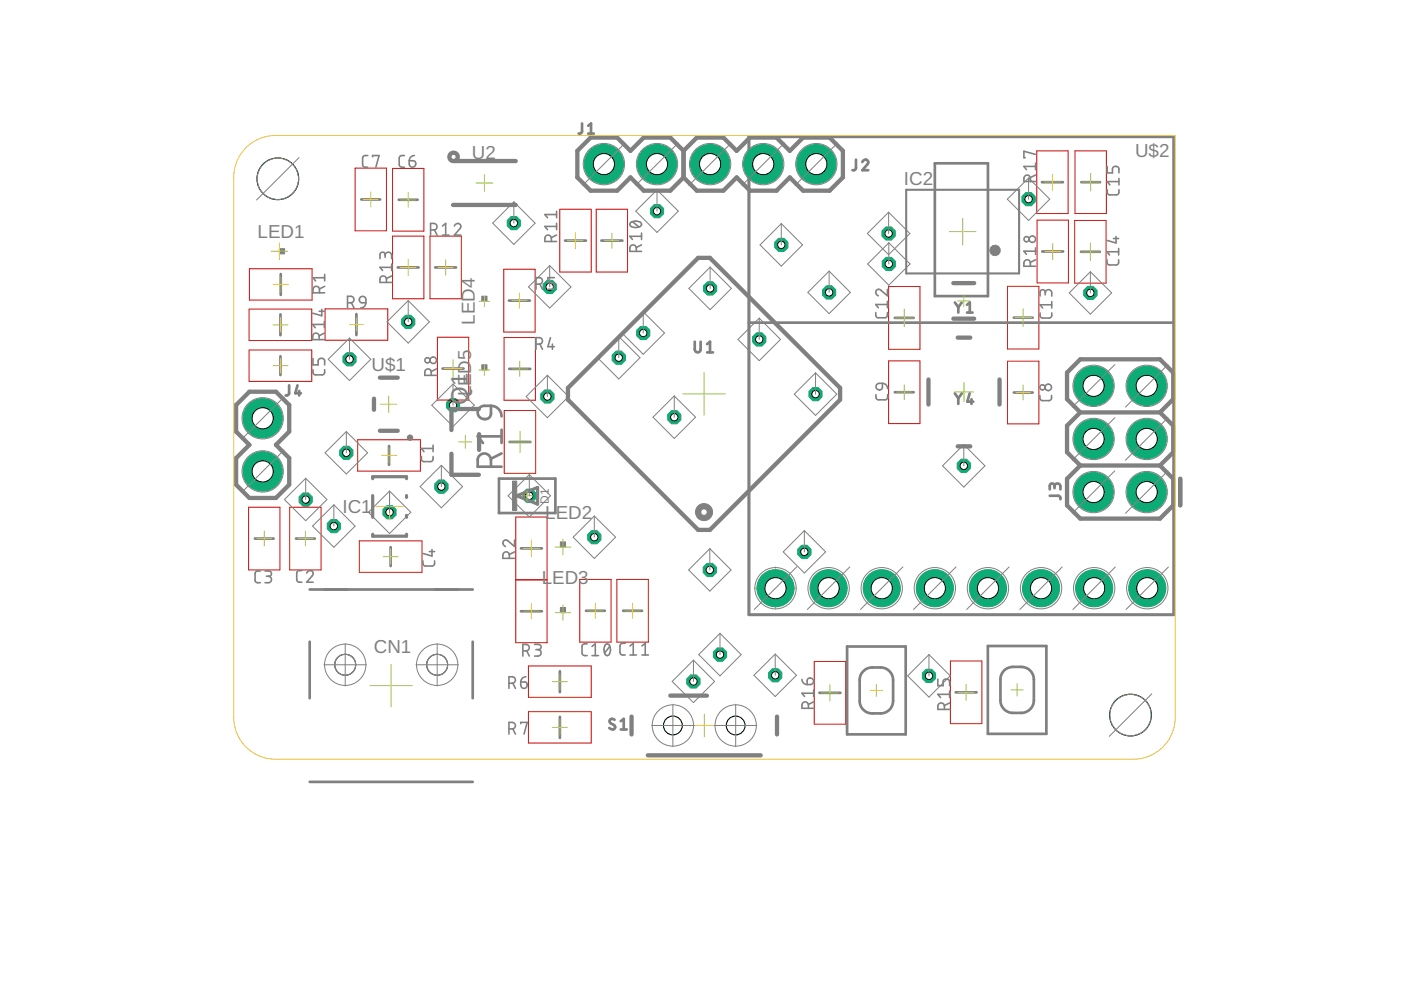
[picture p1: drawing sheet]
<svg xmlns="http://www.w3.org/2000/svg" width="297mm" height="210mm" viewBox="0 0 297 210" stroke-linecap="round" stroke-linejoin="round" font-family="sans-serif">
<defs><g id="words">
<text font-size="5.1" fill="#808080" x="99.2" y="85.8" transform="rotate(-90 99.2 85.8)">Q1</text>
<g font-size="4" fill="#808080">
<text x="100" y="33.6">U2</text>
<text x="240.6" y="33.3">U$2</text>
<text x="191.7" y="39.3">IC2</text>
<text x="54.6" y="50.5">LED1</text>
<text x="100.7" y="68.8" transform="rotate(-90 100.7 68.8)">LED4</text>
<text x="78.8" y="78.6">U$1</text>
<text x="99.9" y="84.1" transform="rotate(-90 99.9 84.1)">LED5</text>
<text x="72.6" y="108.7">IC1</text>
<text x="115.6" y="110">LED2</text>
<text x="114.9" y="123.9">L</text>
<text x="117.1" y="123.9">ED3</text>
<text x="79.2" y="138.4">CN1</text>
</g>
<text font-size="2.5" fill="#808080" x="116.3" y="106.8" transform="rotate(-90 116.3 106.8)">D1</text>
</g></defs>
<path d="M250.2 101.5v5.6" fill="none" stroke="#808080" stroke-width=".91"/>
<path d="M158.8 29h90.1v101.3h-90.1z" fill="none" stroke="#808080" stroke-width=".57"/>
<circle cx="161" cy="72" r="1.51" fill="#0dab76" stroke="#0dab76" stroke-width=".21"/>
<circle cx="161" cy="72" r=".78" fill="#fff" stroke="#000" stroke-width=".21"/>
<circle cx="231.2" cy="62.1" r="1.51" fill="#0dab76" stroke="#0dab76" stroke-width=".21"/>
<circle cx="231.2" cy="62.1" r=".78" fill="#fff" stroke="#000" stroke-width=".21"/>
<circle cx="218.1" cy="42.2" r="1.51" fill="#0dab76" stroke="#0dab76" stroke-width=".21"/>
<circle cx="218.1" cy="42.2" r=".78" fill="#fff" stroke="#000" stroke-width=".21"/>
<circle cx="152.7" cy="138.8" r="1.51" fill="#0dab76" stroke="#0dab76" stroke-width=".21"/>
<circle cx="152.7" cy="138.8" r=".78" fill="#fff" stroke="#000" stroke-width=".21"/>
<circle cx="170.5" cy="117" r="1.51" fill="#0dab76" stroke="#0dab76" stroke-width=".21"/>
<circle cx="170.5" cy="117" r=".78" fill="#fff" stroke="#000" stroke-width=".21"/>
<circle cx="143" cy="88.5" r="1.51" fill="#0dab76" stroke="#0dab76" stroke-width=".21"/>
<circle cx="143" cy="88.5" r=".78" fill="#fff" stroke="#000" stroke-width=".21"/>
<circle cx="96.1" cy="85.9" r="1.51" fill="#0dab76" stroke="#0dab76" stroke-width=".21"/>
<circle cx="96.1" cy="85.9" r=".78" fill="#fff" stroke="#000" stroke-width=".21"/>
<circle cx="164.4" cy="143.2" r="1.51" fill="#0dab76" stroke="#0dab76" stroke-width=".21"/>
<circle cx="164.4" cy="143.2" r=".78" fill="#fff" stroke="#000" stroke-width=".21"/>
<circle cx="73.4" cy="96" r="1.51" fill="#0dab76" stroke="#0dab76" stroke-width=".21"/>
<circle cx="73.4" cy="96" r=".78" fill="#fff" stroke="#000" stroke-width=".21"/>
<circle cx="86.6" cy="68.2" r="1.51" fill="#0dab76" stroke="#0dab76" stroke-width=".21"/>
<circle cx="86.6" cy="68.2" r=".78" fill="#fff" stroke="#000" stroke-width=".21"/>
<circle cx="64.8" cy="105.9" r="1.51" fill="#0dab76" stroke="#0dab76" stroke-width=".21"/>
<circle cx="64.8" cy="105.9" r=".78" fill="#fff" stroke="#000" stroke-width=".21"/>
<circle cx="93.6" cy="103.2" r="1.51" fill="#0dab76" stroke="#0dab76" stroke-width=".21"/>
<circle cx="93.6" cy="103.2" r=".78" fill="#fff" stroke="#000" stroke-width=".21"/>
<circle cx="82.6" cy="108.6" r="1.51" fill="#0dab76" stroke="#0dab76" stroke-width=".21"/>
<circle cx="82.6" cy="108.6" r=".78" fill="#fff" stroke="#000" stroke-width=".21"/>
<circle cx="126" cy="113.9" r="1.51" fill="#0dab76" stroke="#0dab76" stroke-width=".21"/>
<circle cx="126" cy="113.9" r=".78" fill="#fff" stroke="#000" stroke-width=".21"/>
<circle cx="74.1" cy="76.2" r="1.51" fill="#0dab76" stroke="#0dab76" stroke-width=".21"/>
<circle cx="74.1" cy="76.2" r=".78" fill="#fff" stroke="#000" stroke-width=".21"/>
<circle cx="70.8" cy="111.5" r="1.51" fill="#0dab76" stroke="#0dab76" stroke-width=".21"/>
<circle cx="70.8" cy="111.5" r=".78" fill="#fff" stroke="#000" stroke-width=".21"/>
<circle cx="175.8" cy="62" r="1.51" fill="#0dab76" stroke="#0dab76" stroke-width=".21"/>
<circle cx="175.8" cy="62" r=".78" fill="#fff" stroke="#000" stroke-width=".21"/>
<circle cx="204.3" cy="98.8" r="1.51" fill="#0dab76" stroke="#0dab76" stroke-width=".21"/>
<circle cx="204.3" cy="98.8" r=".78" fill="#fff" stroke="#000" stroke-width=".21"/>
<circle cx="172.9" cy="83.6" r="1.51" fill="#0dab76" stroke="#0dab76" stroke-width=".21"/>
<circle cx="172.9" cy="83.6" r=".78" fill="#fff" stroke="#000" stroke-width=".21"/>
<circle cx="197" cy="143.3" r="1.51" fill="#0dab76" stroke="#0dab76" stroke-width=".21"/>
<circle cx="197" cy="143.3" r=".78" fill="#fff" stroke="#000" stroke-width=".21"/>
<circle cx="150.5" cy="120.8" r="1.51" fill="#0dab76" stroke="#0dab76" stroke-width=".21"/>
<circle cx="150.5" cy="120.8" r=".78" fill="#fff" stroke="#000" stroke-width=".21"/>
<circle cx="116.1" cy="84.1" r="1.51" fill="#0dab76" stroke="#0dab76" stroke-width=".21"/>
<circle cx="116.1" cy="84.1" r=".78" fill="#fff" stroke="#000" stroke-width=".21"/>
<circle cx="131.2" cy="75.8" r="1.51" fill="#0dab76" stroke="#0dab76" stroke-width=".21"/>
<circle cx="131.2" cy="75.8" r=".78" fill="#fff" stroke="#000" stroke-width=".21"/>
<circle cx="108.9" cy="47.3" r="1.51" fill="#0dab76" stroke="#0dab76" stroke-width=".21"/>
<circle cx="108.9" cy="47.3" r=".78" fill="#fff" stroke="#000" stroke-width=".21"/>
<circle cx="116.5" cy="60.8" r="1.51" fill="#0dab76" stroke="#0dab76" stroke-width=".21"/>
<circle cx="116.5" cy="60.8" r=".78" fill="#fff" stroke="#000" stroke-width=".21"/>
<circle cx="165.7" cy="51.9" r="1.51" fill="#0dab76" stroke="#0dab76" stroke-width=".21"/>
<circle cx="165.7" cy="51.9" r=".78" fill="#fff" stroke="#000" stroke-width=".21"/>
<circle cx="136.4" cy="70.6" r="1.51" fill="#0dab76" stroke="#0dab76" stroke-width=".21"/>
<circle cx="136.4" cy="70.6" r=".78" fill="#fff" stroke="#000" stroke-width=".21"/>
<circle cx="188.4" cy="49.5" r="1.51" fill="#0dab76" stroke="#0dab76" stroke-width=".21"/>
<circle cx="188.4" cy="49.5" r=".78" fill="#fff" stroke="#000" stroke-width=".21"/>
<circle cx="188.4" cy="56" r="1.51" fill="#0dab76" stroke="#0dab76" stroke-width=".21"/>
<circle cx="188.4" cy="56" r=".78" fill="#fff" stroke="#000" stroke-width=".21"/>
<circle cx="150.6" cy="61.2" r="1.51" fill="#0dab76" stroke="#0dab76" stroke-width=".21"/>
<circle cx="150.6" cy="61.2" r=".78" fill="#fff" stroke="#000" stroke-width=".21"/>
<circle cx="139.3" cy="44.8" r="1.51" fill="#0dab76" stroke="#0dab76" stroke-width=".21"/>
<circle cx="139.3" cy="44.8" r=".78" fill="#fff" stroke="#000" stroke-width=".21"/>
<circle cx="147" cy="144.5" r="1.51" fill="#0dab76" stroke="#0dab76" stroke-width=".21"/>
<circle cx="147" cy="144.5" r=".78" fill="#fff" stroke="#000" stroke-width=".21"/>
<circle cx="112.2" cy="105.1" r="1.51" fill="#0dab76" stroke="#0dab76" stroke-width=".21"/>
<circle cx="112.2" cy="105.1" r=".78" fill="#fff" stroke="#000" stroke-width=".21"/>
<g fill="none" stroke="#c90d0c" stroke-width=".21">
<path d="M75.3 35.6h6.6v13.3h-6.6zM83.2 35.7h6.7v13.3h-6.7zM219.8 32h6.7v13.3h-6.7zM227.9 32h6.7v13.3h-6.7zM52.9 57h13.3v6.6h-13.3zM83.2 50.1h6.7v13.3h-6.7zM91.2 50.1h6.6v13.3h-6.6zM106.8 57.1h6.7v13.3h-6.7zM118.7 44.4h6.6v13.3h-6.6zM126.4 44.4h6.7v13.3h-6.7zM219.9 46.7h6.6v13.3h-6.6zM227.9 46.7h6.6v13.3h-6.6z"/>
<path d="M52.8 65.5h13.3v6.7h-13.3zM52.8 74.2h13.3v6.7h-13.3zM68.9 65.5h13.3v6.6h-13.3zM92.7 71.5h6.7v13.3h-6.7zM106.9 71.6h6.6v13.3h-6.6zM188.4 76.5h6.7v13.3h-6.7zM188.4 60.7h6.7v13.4h-6.7zM213.6 76.6h6.7v13.3h-6.7zM213.6 60.7h6.7v13.3h-6.7zM75.8 93.2h13.3v6.7h-13.3zM106.9 87h6.7v13.4h-6.7zM52.7 107.5h6.7v13.3h-6.7z"/>
<path d="M61.4 107.5h6.7v13.3h-6.7zM76.2 114.7h13.3v6.6h-13.3zM109.3 109.6h6.7v26.7h-6.7zM109.3 122.9h6.7M109.3 123h6.7M122.9 122.9h6.7v13.2h-6.7zM130.8 122.9h6.7v13.2h-6.7zM112 141.2h13.3v6.6h-13.3zM112 150.9h13.3v6.6h-13.3zM172.6 140.3h6.7v13.2h-6.7zM201.5 140.1h6.7v13.3h-6.7z"/>
</g>
<g fill="none" stroke="#808080" stroke-width=".57">
<path d="M96.1 34.1h.2M123.4 26.2v1.8l-.3 .3h-.4M124.7 28.3h1.2M124.7 26.7l.6-.5v2.1M158.8 29h90.1v101.3h-90.1zM181.5 33.8v2l-.2 .2-.6 .1M182.8 34.4a.62 .62 0 0 1 .9-.5 .62 .62 0 0 1 .2 .9l-1.1 1.3h1.3M198.2 34.6h11.3v28.2h-11.3zM220.9 38.6h4.5M229.3 38.6h3.9M59.5 58.1v4.4M76.6 42.3h4"/>
<path d="M84.3 56.7h4.5M84.5 42.4h4M92.3 56.7h4.4M119.8 51h4.4M127.5 51h4.5M221 53.3h4.4M229.2 53.4h4M59.5 66.7v4.4M59.5 75.5v4M75.6 66.6v4.4M93.8 78.1h4.5M107.9 63.7h4.5"/>
<path d="M108 78.2h4.4M147.3 72.5v1.6a.62 .62 0 0 0 .6 .6 .62 .62 0 0 0 .6-.6v-1.6M149.9 73l.6-.5v2.2M149.9 74.7h1.3M158.8 68.4h90.1M189.7 67.4h4M202.5 64.1l.7 1.1M203.2 65.2v1.1M203.9 64.1l-.7 1.1M205 64.6l.6-.5v2.2M205 66.3h1.2M214.9 67.4h4"/>
<path d="M61.3 81.7v1.8l-.3 .3h-.4M63.1 81.7l-.5 1.7h1.2M63.4 82.9v.9M82.5 94.6v4M101.6 86.6l.2-.3a2.9 2.9 0 0 1 2.3-.3v1.7a1.42 1.42 0 0 1-2 1 1.42 1.42 0 0 1-.5-2.1zM104.1 99a2.8 2.8 0 0 0-.3-2.3 1.4 1.4 0 0 0-1.6-.5 1.4 1.4 0 0 0-.9 1.3v1.5h5M104.1 86a2.26 2.26 0 0 1 2.2 2.3M106.3 96.1l-2.2 1.2M106.3 92.5h-5l1.1 1.4M106.3 91.1v2.8M108 93.7h4.5M189.7 83.2h4"/>
<path d="M202.4 83.4l.8 1.1M203.2 84.5v1.1M203.9 83.4l-.7 1.1M205.6 83.4l-.5 1.8h1.3M206 84.6v1M214.9 83.2h4M54 114.2h4M62.8 114.2h3.9M82.8 116v4M105.8 101.5h12v7.3h-12zM110.4 116.3h4.5M222.6 105.1h1.9l.3 .4v.4"/>
<path d="M223.6 103.1a.62 .62 0 0 1 .6-.6 .62 .62 0 0 1 .6 .6v.7M223.6 103.5v-.5a.51 .51 0 0 0-.5-.5 .51 .51 0 0 0-.5 .5v.8M65.7 125h34.5M65.7 136.1v11.9M100.2 136.1v11.9M110.4 129.6h4.5M124.2 129.5h4M132.1 129.5h4M179.6 137.1h12.4v18.6h-12.4zM209.4 137h12.4v18.6h-12.4zM118.7 142.3v4.4M118.7 152v4.4"/>
<path d="M130.3 152.6a.56 .56 0 0 0-.9-.1 .56 .56 0 0 0 .1 .9l.7 .3a.56 .56 0 0 1 0 .9 .56 .56 0 0 1-.8-.1l-.2-.2M131.6 152.9l.6-.5v2.3M131.6 154.7h1.3M173.7 146.9h4.5M183 142.3l.7-.5a5.1 5.1 0 0 1 3-.3 2.67 2.67 0 0 1 2.7 2.7v4.4a2.64 2.64 0 0 1-2.7 2.7 5.1 5.1 0 0 1-3-.3l-.9-.8-.5-1.2v-5.2l.2-.8zM202.6 146.8h4.5M212.9 142.2l.7-.5a5.3 5.3 0 0 1 2.9-.3 2.67 2.67 0 0 1 2.7 2.7v4.4a2.67 2.67 0 0 1-2.7 2.7 4.8 4.8 0 0 1-2.9-.3l-1-.8-.5-1.2v-5.3l.3-.7zM65.7 165.8h34.5"/>
</g>
<path d="M79 101.5v-.4h7.2v.4M79 113.3v.4h7.2v-.4M79 105.1v4.6M86.2 105.1v.4M86.2 109.3v.4M109.6 105.1l4.4-1.7v3.5z" fill="none" stroke="#808080" stroke-width=".68"/>
<path d="M192.1 40.2h24v17.8h-24z" fill="none" stroke="#808080" stroke-width=".44"/>
<g fill="#808080" stroke="#808080" stroke-width=".21">
<path d="M147.9 107.3a1.82 1.82 0 0 1 2.9 .3 1.82 1.82 0 0 1-1 2.7 1.82 1.82 0 0 1-2.4-1.7h1.2a.69 .69 0 0 1 1-.6 .69 .69 0 0 1 .1 1.1 .69 .69 0 0 1-1.1-.3v-.2h-1.2l.1-.5z" fill-rule="evenodd"/>
<circle cx="211" cy="53.1" r="1.12"/>
<circle cx="86.9" cy="92.8" r=".57"/>
</g>
<g fill="none" stroke="#808080" stroke-width=".91">
<path d="M96.1 34.1a.89 .89 0 0 1-.7-1.3 .89 .89 0 0 1 1.5 0 .89 .89 0 0 1-.6 1.3h13M144.9 32l2.8-2.8h5.7l2.8 2.8 2.8-2.8h5.6l2.8 2.8 2.9-2.8h5.6l2.8 2.8v5.6l-2.8 2.8h-5.6l-2.9-2.8-2.8 2.8h-5.6l-2.8-2.8-2.8 2.8h-5.7l-2.8-2.8M144.9 32l-2.8-2.8h-5.6l-2.8 2.8-2.8-2.8h-5.7l-2.8 2.8v5.6l2.8 2.8h5.7l2.8-2.8 2.8 2.8h5.6l2.8-2.8M144.9 32v5.6M96.1 43.5h13.2M202.1 67.6h4.4M202.1 60h4.4M203.1 71.6h2.6M52.9 83.1h5.6l2.8 2.8v5.6l-2.8 2.8 2.8 2.8v5.7l-2.8 2.8h-5.6l-2.8-2.8v-5.7l2.8-2.8-2.8-2.8v-5.6zM79.3 84.5v2.4M80.5 80.1h3.8M80.5 91.3h3.8"/>
<path d="M95.7 96.2v4.5h5.8M101.5 86.7h-5.8v4.5M101.6 92.1v3.3M120.4 82.3l27.6-27.6h2.5l27.6 27.6v2.5l-27.6 27.6h-2.5l-27.6-27.6zM196.8 80.5v5.3M203.1 94.6h2.6M211.9 80.5v5.3M229 98.7l-2.8 2.8v5.6l2.8 2.9h16.9l2.9-2.9v-5.6l-2.9-2.8M229 87.4l-2.8-2.8v-5.6l2.8-2.8h16.9l2.9 2.8v5.6l-2.9 2.8M229 87.4l-2.8 2.9v5.6l2.8 2.8M229 98.7h16.9M229 87.4h16.9"/>
<path d="M245.9 87.4l2.9 2.9v5.6l-2.9 2.8M250.2 101.5v5.6M133.9 151.9v3.8M142.1 147.5h7.8M164.7 151.9v3.8M137.4 160.1h23.9"/>
</g>
<g fill="#808080" stroke="#808080" stroke-width=".21">
<path d="M59.2 52.7h1.1v1.1h-1.1z"/>
<path d="M118.8 114.9h1.1v1.1h-1.1z"/>
<path d="M118.8 128.8h1.1v1.1h-1.1z"/>
<path d="M102.2 62.8h1.1v1.1h-1.1z"/>
<path d="M102.2 77.3h1.1v1.1h-1.1z"/>
<path d="M108.7 102h.9v6.2h-.9z"/>
</g>
<g fill="none" stroke="#808080" stroke-width=".34">
<path d="M78 33h-.7l-.3 .2-.1 .3v1.6l.4 .3 .7 .1M79 33.3v-.3h1.4l-.7 2.5M85.7 33h-.7l-.2 .2-.2 .3 .1 1.6 .3 .3 .7 .1M86.8 34.1h.8a.69 .69 0 0 1 .5 .7 .69 .69 0 0 1-.7 .6 .69 .69 0 0 1-.6-.6zM87.9 33l-.8 .3-.3 .8M218.5 38.5v-.7a.69 .69 0 0 0-.7-.7 .69 .69 0 0 0-.7 .7v.7h2.5M219.6 35.3h-2.5l.5 .7M219.6 32.7l-2.5-.6v1.3h.3M219.6 37.1l-1.1 .6M219.6 34.6v1.4M234.8 35.3v1.4h1.1v-.9a.7 .7 0 0 1 .6-.5 .7 .7 0 0 1 .7 .5v.9M237.2 37.8v1.4"/>
<path d="M237.2 38.5h-2.4l.5 .7M68.8 58.9h-2.4l.5 .7M68.8 58.2v1.4M81.7 54.1a.69 .69 0 0 1 .6-.6 .69 .69 0 0 1 .7 .6v.7M81.7 54.6v-.6a.55 .55 0 0 0-.6-.5 .55 .55 0 0 0-.5 .5v.8M81.9 59.9a1.19 1.19 0 0 0-.3-1.3l-.4-.1-.5 .3-.1 1.1h2.4M83 58.5l-1.1 .6M83 56.7h-2.4l.5 .7M83 56v1.4M91.3 48.7h.7a.69 .69 0 0 0 .7-.6 .69 .69 0 0 0-.7-.7h-.7v2.4M92.1 48.7l.6 1.1M93.8 47.9l.7-.5v2.4"/>
<path d="M93.8 49.8h1.4M96.3 47.9a.68 .68 0 0 1 1-.5 .68 .68 0 0 1 .2 1.1l-1.2 1.3h1.4M116.9 51.2v-.7a.69 .69 0 0 0-.7-.7 .69 .69 0 0 0-.7 .7v.7h2.5M117.5 58.9h-1.3v1.1h.8a.7 .7 0 0 1 .6 .7 .7 .7 0 0 1-.6 .6h-.8M118 49.8l-1.1 .6M118 48h-2.5l.6 .7M118 44.8v1.4M118 47.3v1.4M118 45.5h-2.5l.6 .7M133.6 47.3a1.72 1.72 0 0 1 2.4 .1 .89 .89 0 0 1-1.2 .8 .88 .88 0 0 1-1.2-.8zM134.1 47l1.4 1.1M134.9 53.3v-.7a.69 .69 0 0 0-.7-.7 .69 .69 0 0 0-.7 .7v.7h2.5"/>
<path d="M136 51.9l-1.1 .6M136 50.1h-2.5l.6 .7M136 49.4v1.4M218.5 56.5v-.7a.69 .69 0 0 0-.7-.7 .69 .69 0 0 0-.7 .7v.7h2.5M219.6 52.6v1.3M219.6 55.1l-1.1 .5M219.6 53.3h-2.5l.5 .6M234.7 55.1l.1 .8 .4 .3h1.6l.4-.4v-.7M234.8 40.2v.7l.5 .4 1.7-.1 .2-.3v-.7M236.1 50.6h1.1M236.6 50.1v1.4l-1.9-.5M237.2 52.7v1.4"/>
<path d="M237.2 53.4h-2.5l.5 .7M66.4 78.4v.7l.5 .4 1.7-.1 .2-.3v-.7M66.4 76v1.4h1.1v-.9a.7 .7 0 0 1 .6-.5 .7 .7 0 0 1 .7 .5v.9M67.7 72a1.21 1.21 0 0 0-.3-1.2l-.4-.2-.4 .2a1.21 1.21 0 0 0-.3 1.2h2.5M67.7 66h1.1M67.7 62.1v-.7a.69 .69 0 0 0-.7-.7 .69 .69 0 0 0-.6 .7v.7h2.4M68.2 65.6v1.4l-1.9-.6M68.8 70.6l-1.1 .6M68.8 68.8h-2.5l.5 .7M68.8 68.1v1.4M68.8 60.7l-1.1 .6M73.7 64.2a1.21 1.21 0 0 0 1.2-.3l.2-.4-.2-.4a1.21 1.21 0 0 0-1.2-.3v2.5"/>
<path d="M74.5 64.2l.6 1.1M76.3 63.1a.7 .7 0 0 1 .8-.2 .7 .7 0 0 1 .5 .6v.7h-.8a.66 .66 0 0 1-.5-1.1zM77.6 64.2l-.1 .3a1.06 1.06 0 0 1-1 .8M91.4 79.6v-.7a.69 .69 0 0 0-.6-.7 .69 .69 0 0 0-.7 .7v.7h2.4M92.5 78.2l-1.1 .6M113.6 73h.7a.69 .69 0 0 0 .7-.7 .69 .69 0 0 0-.7-.7h-.7v2.5M113.6 60.2a1.21 1.21 0 0 0 1.3-.2l.1-.4-.1-.5a1.21 1.21 0 0 0-1.3-.2v2.4M114.5 73l.5 1.1M114.5 60.2l.5 1.1M116.7 71.6l-.5 1.9h1.3M117.1 73v1.1M185.7 66.3v.7l.5 .4h1.6l.3-.4 .1-.7"/>
<path d="M188.2 61.3v1.4l-1.4-1.1a.68 .68 0 0 0-1.1 .1 .68 .68 0 0 0 .5 1M188.2 63.9v1.4M188.2 64.6h-2.5l.5 .7M220.5 66.3v.8l.6 .3 1.7-.1 .2-.2v-.8M221.6 62.1a.69 .69 0 0 1 .7-.7 .69 .69 0 0 1 .7 .7v.7M221.6 62.5v-.5a.55 .55 0 0 0-.5-.6 .55 .55 0 0 0-.6 .6v.8M223 63.9v1.4M223 64.6h-2.5l.6 .7M89.3 96.8l.1 .9 .5 .2 1.7-.1 .2-.5v-.5M91.8 94.4v1.4M91.8 95.1h-2.5l.6 .7M185.7 83.7l.1 .9 .5 .2 1.7-.1 .2-.3v-.7"/>
<path d="M185.8 81.6a1.19 1.19 0 0 1 1.3-.3v.8a.69 .69 0 0 1-1 .5 .69 .69 0 0 1-.3-1zM187.1 81.3l.8 .3 .3 .8M220.5 83.8v.8l.5 .3 1.7-.1 .2-.2v-.8M89.7 118.9v.7l.5 .4 1.7-.1 .2-.3v-.7M91 116.9h1.1M91.6 116.5v1.4l-1.9-.6M108 118.4v-.7a.69 .69 0 0 0-.7-.7 .69 .69 0 0 0-.7 .7v.7h2.5M109.1 114.5v1.4l-1.4-1.2a.68 .68 0 0 0-1.1 .2 .68 .68 0 0 0 .6 1M109.1 117l-1.1 .6M55.2 121.1l-.9 .1-.2 .4 .1 1.7 .3 .2h.7M56.2 121.1h.8a.55 .55 0 0 1 .6 .5 .55 .55 0 0 1-.6 .6h-.5M56.9 122.2a.69 .69 0 0 1 .7 .7 .69 .69 0 0 1-.7 .6h-.7"/>
<path d="M64 121h-.7l-.4 .5 .1 1.7 .3 .2h.7M65 121.5a.68 .68 0 0 1 1-.5 .68 .68 0 0 1 .2 1.1l-1.2 1.3h1.4M110.8 138a1.19 1.19 0 0 0 1.3-.3l.1-.4-.1-.4a1.19 1.19 0 0 0-1.3-.3v2.5M111.7 138l.5 1.1M113.3 136.6h.9a.55 .55 0 0 1 .5 .6 .55 .55 0 0 1-.5 .5h-.6M114 137.7a.69 .69 0 0 1 .7 .7 .69 .69 0 0 1-.7 .7h-.7M124.5 136.5l-.9 .1-.2 .5v1.5l.4 .4h.7M125.5 139h1.4M125.5 137.1l.7-.6v2.5M128.3 136.7a.57 .57 0 0 1 .7-.1 .57 .57 0 0 1 .3 .5 1.43 1.43 0 0 1-.6 1.9 1.52 1.52 0 0 1-.4-2.3zM129.3 137.1l-1.1 1.4M132.5 136.4h-.7l-.4 .5 .2 1.7 .2 .3h.7"/>
<path d="M133.6 138.9h1.3M133.6 136.9l.7-.5v2.5M136.1 138.9h1.4M136.1 136.9l.7-.5v2.5M107.9 144.9a1.19 1.19 0 0 0 1.3-.3l.1-.4-.3-.6-1.1-.1v2.5M107.9 154.5h.7a.69 .69 0 0 0 .7-.7 .69 .69 0 0 0-.7-.6h-.7v2.4M108.7 144.9l.6 1.1M108.7 154.5l.6 1.1M110.4 144.6h.8a.69 .69 0 0 1 .6 .8 .69 .69 0 0 1-.7 .6 .69 .69 0 0 1-.7-.7zM110.4 153.4v-.2h1.4l-.7 2.4M111.5 143.5l-.8 .3-.3 .8M170 144l.3 .8 .8 .3"/>
<path d="M171.3 143.9a.71 .71 0 0 1 1.1 .3 .71 .71 0 0 1-.6 .9h-.7l.1-1zM171.4 150.2v-.7a.69 .69 0 0 0-.7-.7 .69 .69 0 0 0-.7 .7v.7h2.5M172.5 148.8l-1.1 .6M172.5 147h-2.5l.6 .7M172.5 146.3v1.4M198.8 144v1.4h1.2v-.9a.7 .7 0 0 1 .6-.5 .7 .7 0 0 1 .7 .5v.9M200.2 150.4a1.19 1.19 0 0 0-.3-1.2l-.4-.2-.4 .2a1.19 1.19 0 0 0-.3 1.2h2.5M201.3 149l-1.1 .6M201.3 147.2h-2.5l.6 .7M201.3 146.5v1.4"/>
<circle cx="217.6" cy="50.7" r=".55"/>
<circle cx="218.9" cy="50.7" r=".69"/>
<circle cx="90.6" cy="76.4" r=".55"/>
<circle cx="91.9" cy="76.4" r=".69"/>
<circle cx="221" cy="82.1" r=".55"/>
<circle cx="222.3" cy="82.1" r=".69"/>
</g>
<g fill="none" stroke="#afd134" stroke-width=".21">
<path d="M100.9 38.8h3.6M102.7 37v3.6M125.9 34.8h4.3M128 32.7v4.3M148.8 34.8h3.5M150.6 33.1v3.4M221.4 38.6h3.5M223.1 36.9v3.5M229.4 38.6h3.7M231.2 36.8v3.7M57.5 53.3h3.5M59.2 51.5v3.5"/>
<path d="M59.5 58.7v3.2M77 42.3h3.2M78.6 40.7v3.2M84.8 56.7h3.5M85 42.4h3.1M86.6 40.8v3.1M86.6 54.9v3.6M92.9 56.7h3.2M94.5 55.1v3.2M120.3 51h3.4M122 49.3v3.4M128.1 51h3.2"/>
<path d="M129.7 49.4v3.2M201.3 49.1h5.6M204.1 46.3v5.6M221.5 53.3h3.4M223.2 51.6v3.5M229.3 53.4h3.8M231.2 51.5v3.7M57.9 68.9h3.2M57.9 77.5h3.1M57.9 60.3h3.2M59.5 67.3v3.2M59.5 76v3.1"/>
<path d="M74.1 68.8h2.9M75.6 67.4v2.9M94.2 78.1h3.8M96.1 76.3v3.8M101.6 78.4h2.2M101.6 63.9h2.2M102.7 62.8v2.2M102.7 77.3v2.3M108.5 63.7h3.2M108.6 78.2h3.2M110.1 62.1v3.2M110.2 76.6v3.2"/>
<path d="M149.3 79v9M189.8 67.4h3.8M191.7 65.5v3.8M203.1 63.8h2.5M204.3 62.5v2.6M215.1 67.4h3.7M216.9 65.5v3.7M54 99.9h3.4M55.7 98.2v3.5M80.7 85.7h3.5M80.9 96.6h3.2M82.4 83.9v3.6"/>
<path d="M82.5 95v3.1M97.2 93.7h2.9M98.7 92.3v2.8M108 93.7h4.5M110.3 91.5v4.4M144.8 83.5h9M190.1 83.2h3.2M191.7 81.6v3.2M202.4 83.1h4M204.4 81.1v4M215.4 83.2h3.1M216.9 81.6v3.2"/>
<path d="M54.4 114.2h3.2M56 112.6v3.2M63.2 114.2h3.1M64.7 112.6v3.2M79.8 107.4h5.6M81.2 118h3.2M82.6 104.5v5.7M82.8 116.4v3.2M110.5 105.1h2.5M110.9 116.3h3.5M111.8 103.9v2.5M112.7 114.5v3.5"/>
<path d="M117.7 116h3.3M119.4 114.3v3.4M239.6 104.3h7M243.1 100.8v7M111.1 129.6h3.2M112.7 128v3.2M117.7 129.9h3.3M119.4 128.3v3.2M124.7 129.5h3.1M126.2 127.9v3.2M132.5 129.5h3.2M134.1 127.9v3.2"/>
<path d="M159.9 124.7h9M164.4 120.2v9M78.4 145.4h9M82.9 140.9v9M117.1 144.5h3.2M117.1 154.2h3.2M118.7 142.9v3.2M118.7 152.6v3.2M146.9 153.8h4.8M149.3 151.4v4.8M174.2 146.9h3.5M176 145.2v3.4"/>
<path d="M184.5 146.4h2.6M185.8 145.1v2.6M203.1 146.8h3.5M204.8 145.1v3.4M214.4 146.3h2.5M215.6 145v2.6"/>
</g>
<circle cx="150.6" cy="34.8" r="4.2" fill="#0dab76" stroke="#0dab76" stroke-width=".21"/>
<circle cx="150.6" cy="34.8" r="2.24" fill="#fff" stroke="#000" stroke-width=".21"/>
<circle cx="161.8" cy="34.8" r="4.2" fill="#0dab76" stroke="#0dab76" stroke-width=".21"/>
<circle cx="161.8" cy="34.8" r="2.24" fill="#fff" stroke="#000" stroke-width=".21"/>
<circle cx="173.1" cy="34.8" r="4.2" fill="#0dab76" stroke="#0dab76" stroke-width=".21"/>
<circle cx="173.1" cy="34.8" r="2.24" fill="#fff" stroke="#000" stroke-width=".21"/>
<circle cx="243.1" cy="104.3" r="4.2" fill="#0dab76" stroke="#0dab76" stroke-width=".21"/>
<circle cx="243.1" cy="104.3" r="2.24" fill="#fff" stroke="#000" stroke-width=".21"/>
<circle cx="231.9" cy="104.3" r="4.2" fill="#0dab76" stroke="#0dab76" stroke-width=".21"/>
<circle cx="231.9" cy="104.3" r="2.24" fill="#fff" stroke="#000" stroke-width=".21"/>
<circle cx="243.1" cy="93.1" r="4.2" fill="#0dab76" stroke="#0dab76" stroke-width=".21"/>
<circle cx="243.1" cy="93.1" r="2.24" fill="#fff" stroke="#000" stroke-width=".21"/>
<circle cx="231.9" cy="93.1" r="4.2" fill="#0dab76" stroke="#0dab76" stroke-width=".21"/>
<circle cx="231.9" cy="93.1" r="2.24" fill="#fff" stroke="#000" stroke-width=".21"/>
<circle cx="243.1" cy="81.8" r="4.2" fill="#0dab76" stroke="#0dab76" stroke-width=".21"/>
<circle cx="243.1" cy="81.8" r="2.24" fill="#fff" stroke="#000" stroke-width=".21"/>
<circle cx="231.9" cy="81.8" r="4.2" fill="#0dab76" stroke="#0dab76" stroke-width=".21"/>
<circle cx="231.9" cy="81.8" r="2.24" fill="#fff" stroke="#000" stroke-width=".21"/>
<circle cx="164.4" cy="124.7" r="3.9" fill="#0dab76" stroke="#0dab76" stroke-width=".21"/>
<circle cx="164.4" cy="124.7" r="2.24" fill="#fff" stroke="#000" stroke-width=".21"/>
<circle cx="175.7" cy="124.7" r="3.9" fill="#0dab76" stroke="#0dab76" stroke-width=".21"/>
<circle cx="175.7" cy="124.7" r="2.24" fill="#fff" stroke="#000" stroke-width=".21"/>
<circle cx="186.9" cy="124.7" r="3.9" fill="#0dab76" stroke="#0dab76" stroke-width=".21"/>
<circle cx="186.9" cy="124.7" r="2.24" fill="#fff" stroke="#000" stroke-width=".21"/>
<circle cx="198.2" cy="124.7" r="3.9" fill="#0dab76" stroke="#0dab76" stroke-width=".21"/>
<circle cx="198.2" cy="124.7" r="2.24" fill="#fff" stroke="#000" stroke-width=".21"/>
<circle cx="209.5" cy="124.7" r="3.9" fill="#0dab76" stroke="#0dab76" stroke-width=".21"/>
<circle cx="209.5" cy="124.7" r="2.24" fill="#fff" stroke="#000" stroke-width=".21"/>
<circle cx="220.7" cy="124.7" r="3.9" fill="#0dab76" stroke="#0dab76" stroke-width=".21"/>
<circle cx="220.7" cy="124.7" r="2.24" fill="#fff" stroke="#000" stroke-width=".21"/>
<circle cx="232" cy="124.7" r="3.9" fill="#0dab76" stroke="#0dab76" stroke-width=".21"/>
<circle cx="232" cy="124.7" r="2.24" fill="#fff" stroke="#000" stroke-width=".21"/>
<circle cx="243.2" cy="124.7" r="3.9" fill="#0dab76" stroke="#0dab76" stroke-width=".21"/>
<circle cx="243.2" cy="124.7" r="2.24" fill="#fff" stroke="#000" stroke-width=".21"/>
<circle cx="55.7" cy="99.9" r="4.2" fill="#0dab76" stroke="#0dab76" stroke-width=".21"/>
<circle cx="55.7" cy="99.9" r="2.24" fill="#fff" stroke="#000" stroke-width=".21"/>
<circle cx="55.7" cy="88.7" r="4.2" fill="#0dab76" stroke="#0dab76" stroke-width=".21"/>
<circle cx="55.7" cy="88.7" r="2.24" fill="#fff" stroke="#000" stroke-width=".21"/>
<circle cx="128" cy="34.8" r="4.2" fill="#0dab76" stroke="#0dab76" stroke-width=".21"/>
<circle cx="128" cy="34.8" r="2.24" fill="#fff" stroke="#000" stroke-width=".21"/>
<circle cx="139.3" cy="34.8" r="4.2" fill="#0dab76" stroke="#0dab76" stroke-width=".21"/>
<circle cx="139.3" cy="34.8" r="2.24" fill="#fff" stroke="#000" stroke-width=".21"/>
<g fill="none" stroke="#eec643" stroke-width=".21">
<path d="M51.9 31.6a8.9 8.9 0 0 1 6.5-2.9h190.8v123.4a8.9 8.9 0 0 1-8.9 8.9h-181.9a8.9 8.9 0 0 1-8.8-8.9v-114.5a8.8 8.8 0 0 1 2.3-6z"/>
<circle cx="239.7" cy="151.6" r="4.4"/>
</g>
<circle cx="239.7" cy="151.6" r="4.4" fill="#fff" stroke="#000" stroke-width=".21"/>
<circle cx="58.9" cy="37.9" r="4.4" fill="none" stroke="#eec643" stroke-width=".21"/>
<circle cx="58.9" cy="37.9" r="4.4" fill="#fff" stroke="#000" stroke-width=".21"/>
<circle cx="73.2" cy="140.9" r="2.22" fill="none" stroke="#eec643" stroke-width=".21"/>
<circle cx="73.2" cy="140.9" r="2.22" fill="#fff" stroke="#000" stroke-width=".21"/>
<circle cx="92.7" cy="140.9" r="2.22" fill="none" stroke="#eec643" stroke-width=".21"/>
<circle cx="92.7" cy="140.9" r="2.22" fill="#fff" stroke="#000" stroke-width=".21"/>
<circle cx="156" cy="153.8" r="1.99" fill="none" stroke="#eec643" stroke-width=".21"/>
<circle cx="156" cy="153.8" r="1.99" fill="#fff" stroke="#000" stroke-width=".21"/>
<circle cx="142.7" cy="153.8" r="1.99" fill="none" stroke="#eec643" stroke-width=".21"/>
<circle cx="142.7" cy="153.8" r="1.99" fill="#fff" stroke="#000" stroke-width=".21"/>
<g fill="none" stroke="#808080" stroke-width=".21">
<path d="M63.4 33.4l-9 9M132.5 30.3l-9 9M143.8 30.3l-9 9M155.1 30.3l-9.1 9M166.3 30.3l-9 9M177.6 30.3l-9 9M218.1 37.7v4.5M108.9 42.8v4.5M108.9 42.8l4.6 4.5-4.6 4.5-4.4-4.5zM116.5 56.3v4.5M116.5 56.3l4.6 4.5-4.6 4.5-4.4-4.5zM139.3 40.3v4.5"/>
<path d="M139.3 40.3l4.5 4.5-4.5 4.5-4.5-4.5zM150.6 56.6v4.6M150.6 56.6l4.5 4.6-4.5 4.5-4.6-4.5zM161.1 51.9l4.6-4.5 4.5 4.5-4.5 4.5zM165.7 47.4v4.5M175.8 57.5v4.5M175.8 57.5l4.5 4.5-4.5 4.5-4.5-4.5zM188.4 45v4.5M188.4 45l4.5 4.5-4.5 4.5-4.5-4.5zM188.4 51.5v4.5M188.4 51.5l4.6 4.5-4.6 4.5-4.4-4.5zM213.6 42.2l4.5-4.5 4.5 4.5-4.5 4.5z"/>
<path d="M231.2 57.6v4.5M231.2 57.6l4.5 4.5-4.5 4.5-4.5-4.5zM69.6 76.2l4.5-4.5 4.5 4.5-4.5 4.5zM74.1 71.7v4.5M86.6 63.7v4.5M86.6 63.7l4.4 4.5-4.4 4.5-4.6-4.5zM116.1 79.6v4.5M116.1 79.6l4.4 4.5-4.4 4.5-4.6-4.5zM126.7 75.8l4.5-4.4 4.5 4.4-4.5 4.5zM131.2 71.4v4.4M131.9 70.6l4.5-4.5 4.5 4.5-4.5 4.5zM136.4 66.1v4.5"/>
<path d="M156.5 72l4.5-4.5 4.5 4.5-4.5 4.5zM161 67.5v4.5M172.9 79.1v4.5M172.9 79.1l4.5 4.5-4.5 4.5-4.5-4.5zM236.4 77.3l-9 9M247.6 77.3l-9 9M60.2 95.4l-9 9.1M60.2 84.2l-9 9M68.9 96l4.5-4.5 4.5 4.5-4.5 4.5zM73.4 91.5v4.5M91.5 85.9l4.6-4.5 4.5 4.5-4.5 4.5zM93.6 98.7v4.5"/>
<path d="M96.1 81.4v4.5M143 83.9v4.6M143 83.9l4.5 4.6-4.5 4.5-4.5-4.5zM204.3 94.3v4.5M204.3 94.3l4.5 4.5-4.5 4.5-4.5-4.5zM236.4 99.8l-9 9M236.4 88.6l-9 9M247.6 99.8l-9 9M247.6 88.6l-9 9M64.8 101.4v4.5M64.8 101.4l4.5 4.5-4.5 4.5-4.5-4.5zM70.8 107v4.5"/>
<path d="M70.8 107l4.5 4.5-4.5 4.5-4.5-4.5zM82.6 104.1v4.5M82.6 104.1l4.5 4.5-4.5 4.5-4.5-4.5zM89.1 103.2l4.5-4.5 4.5 4.5-4.5 4.5zM107.7 105.1l4.5-4.5 4.5 4.5-4.5 4.5zM112.2 100.6v4.5M126 109.4l4.5 4.5-4.5 4.5-4.5-4.5zM126 109.4v4.5M150.5 116.3v4.5M150.5 116.3l4.5 4.5-4.5 4.5-4.5-4.5zM170.5 112.5v4.5M170.5 112.5l4.5 4.5-4.5 4.5-4.4-4.5z"/>
<path d="M73.2 136.4v9.1M92.7 136.4v9.1M147 140v4.5M147 140l4.5 4.5-4.5 4.5-4.5-4.5zM152.7 134.3v4.5M152.7 134.3l4.4 4.5-4.4 4.5-4.6-4.5zM164.4 138.7v4.5M168.9 120.2l-9 9M180.2 120.2l-9 9M191.4 120.2l-9 9M197 138.8v4.5M202.7 120.2l-9 9"/>
<path d="M214 120.2l-9 9M225.2 120.2l-9 9M236.5 120.2l-9 9M247.7 120.2l-9 9M68.7 140.9h9M88.2 140.9h9M138.2 153.8h9M142.7 149.3v9M151.5 153.8h9M156 149.3v9M159.9 143.2l4.5-4.5 4.5 4.5-4.5 4.5zM192.4 143.3l4.6-4.5 4.5 4.5-4.5 4.5z"/>
<path d="M244.2 147.1l-9 9"/>
<circle cx="58.9" cy="37.9" r="4.4"/>
<circle cx="128" cy="34.8" r="4.4"/>
<circle cx="139.3" cy="34.8" r="4.4"/>
<circle cx="150.6" cy="34.8" r="4.4"/>
<circle cx="161.8" cy="34.8" r="4.4"/>
<circle cx="173.1" cy="34.8" r="4.4"/>
<circle cx="55.7" cy="88.7" r="4.4"/>
<circle cx="55.7" cy="99.9" r="4.4"/>
<circle cx="231.9" cy="81.8" r="4.4"/>
<circle cx="231.9" cy="93.1" r="4.4"/>
<circle cx="243.1" cy="81.8" r="4.4"/>
<circle cx="243.1" cy="93.1" r="4.4"/>
<circle cx="231.9" cy="104.3" r="4.4"/>
<circle cx="243.1" cy="104.3" r="4.4"/>
<circle cx="164.4" cy="124.7" r="4.4"/>
<circle cx="175.7" cy="124.7" r="4.4"/>
<circle cx="186.9" cy="124.7" r="4.4"/>
<circle cx="198.2" cy="124.7" r="4.4"/>
<circle cx="209.5" cy="124.7" r="4.4"/>
<circle cx="220.7" cy="124.7" r="4.4"/>
<circle cx="232" cy="124.7" r="4.4"/>
<circle cx="243.2" cy="124.7" r="4.4"/>
<circle cx="73.2" cy="140.9" r="4.4"/>
<circle cx="73.2" cy="140.9" r="2.2"/>
<circle cx="92.7" cy="140.9" r="4.4"/>
<circle cx="92.7" cy="140.9" r="2.2"/>
<circle cx="142.7" cy="153.8" r="4.4"/>
<circle cx="156" cy="153.8" r="4.4"/>
<circle cx="239.7" cy="151.6" r="4.4"/>
</g>
<use href="#words"/>
</svg>
